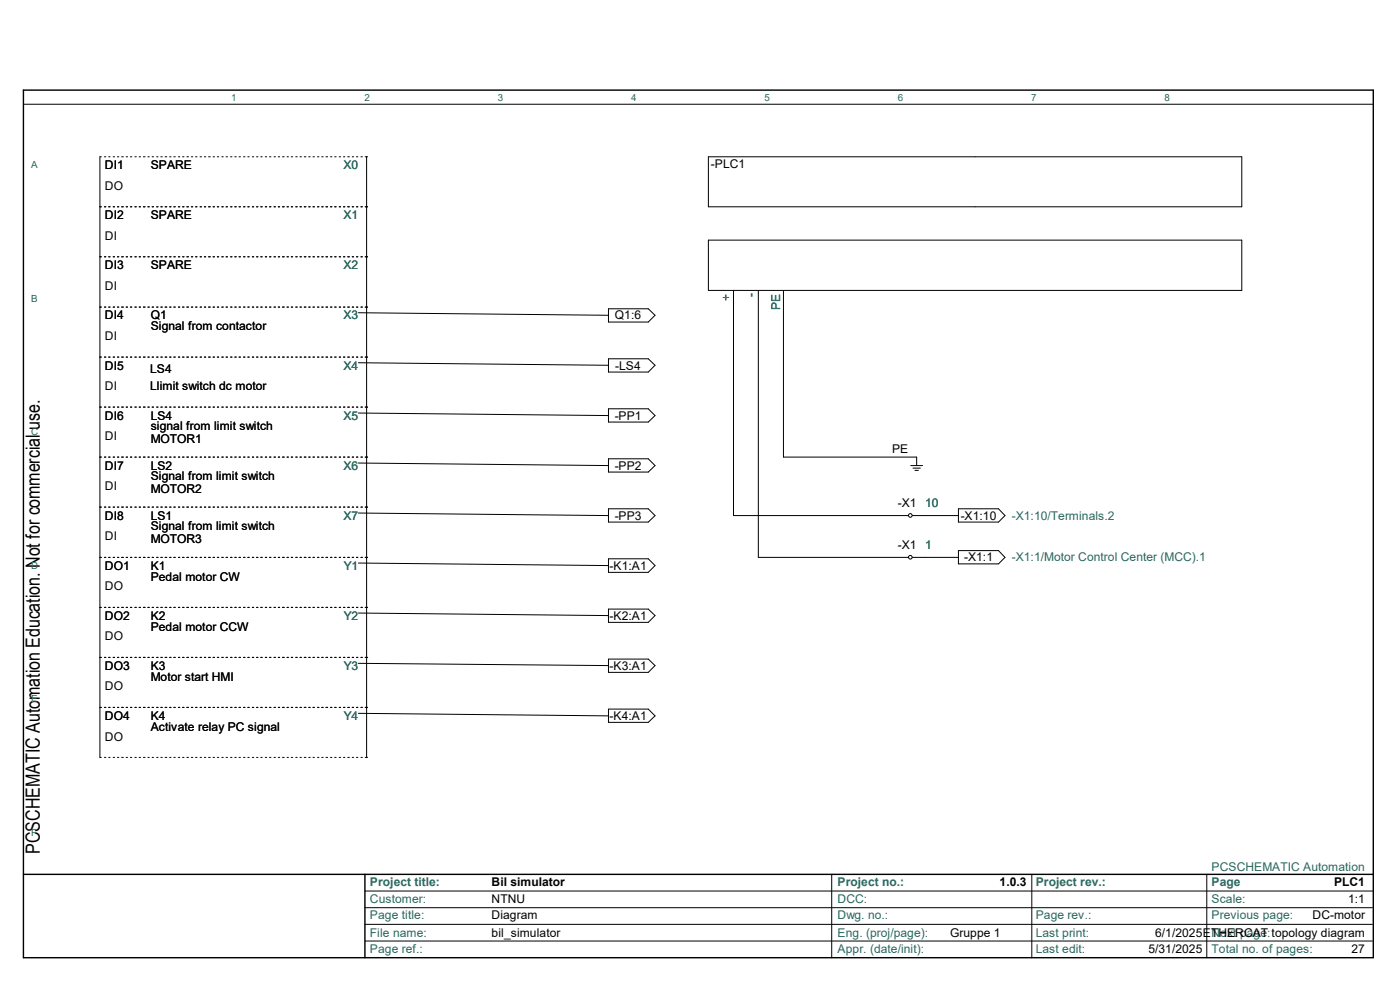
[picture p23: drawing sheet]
<svg xmlns="http://www.w3.org/2000/svg" width="420mm" height="297mm" viewBox="0 0 420 297" stroke-linecap="round" stroke-linejoin="round" font-family="sans-serif">
<defs><g id="words">
<text font-size="5.9" x="12" y="255.9" transform="rotate(-90 12 255.9)">PCSCHEMATIC Automation Education. Not for commercial use.</text>
<g font-size="3.6">
<text x="31.5" y="50.7">DI1</text>
<text x="45.2" y="50.7">SPARE</text>
<text x="213.3" y="50.5">-PLC1</text>
<text x="31.5" y="57">DO</text>
<text x="31.5" y="65.7">DI2</text>
<text x="45.2" y="65.7">SPARE</text>
<text x="31.5" y="72">DI</text>
<text x="31.5" y="80.7">DI3</text>
<text x="45.2" y="80.7">SPARE</text>
<text x="31.5" y="86.9">DI</text>
<text x="31.5" y="95.7">DI4</text>
<text x="45.2" y="95.7">Q1</text>
<text x="184.5" y="95.7">Q1:6</text>
<text x="31.5" y="101.9">DI</text>
<text x="45.2" y="99">Signal from contactor</text>
<text x="31.5" y="110.7">DI5</text>
<text x="45" y="111.9">LS4</text>
<text x="184.6" y="110.7">-LS4</text>
<text x="31.5" y="116.9">DI</text>
<text x="45" y="116.9">Llimit switch dc motor</text>
<text x="31.5" y="125.7">DI6</text>
<text x="45.2" y="125.7">LS4</text>
<text x="184.4" y="125.7">-PP1</text>
<text x="31.5" y="132">DI</text>
<text x="45.2" y="128.9">signal from limit switch</text>
<text x="45.2" y="132.7">MOTOR1</text>
<text x="267.6" y="135.6">PE</text>
<text x="31.5" y="140.7">DI7</text>
<text x="45.2" y="140.7">LS2</text>
<text x="45.2" y="143.9">Signal from limit switch</text>
<text x="184.4" y="140.7">-PP2</text>
<text x="31.5" y="147">DI</text>
<text x="45.2" y="147.7">MOTOR2</text>
<text x="31.5" y="155.7">DI8</text>
<text x="45.2" y="155.7">LS1</text>
<text x="184.4" y="155.7">-PP3</text>
<text x="269.3" y="151.9">-X1</text>
<text x="288.2" y="155.7">-X1:10</text>
<text x="31.5" y="162">DI</text>
<text x="45.2" y="158.9">Signal from limit switch</text>
<text x="45.2" y="162.7">MOTOR3</text>
<text x="269.3" y="164.4">-X1</text>
<text x="31.5" y="170.7">DO1</text>
<text x="45.2" y="170.7">K1</text>
<text x="45.2" y="174">Pedal motor CW</text>
<text x="182.9" y="170.7">-K1:A1</text>
<text x="289.2" y="168.2">-X1:1</text>
<text x="31.5" y="176.9">DO</text>
<text x="31.5" y="185.7">DO2</text>
<text x="45.2" y="185.7">K2</text>
<text x="182.9" y="185.7">-K2:A1</text>
<text x="31.5" y="191.9">DO</text>
<text x="45.2" y="189">Pedal motor CCW</text>
<text x="31.5" y="200.7">DO3</text>
<text x="45.2" y="200.7">K3</text>
<text x="45.2" y="204">Motor start HMI</text>
<text x="182.9" y="200.7">-K3:A1</text>
<text x="31.5" y="206.9">DO</text>
<text x="31.5" y="215.7">DO4</text>
<text x="45.2" y="215.7">K4</text>
<text x="182.9" y="215.7">-K4:A1</text>
<text x="31.5" y="222">DO</text>
<text x="45.2" y="218.9">Activate relay PC signal</text>
<text x="147.5" y="265.5">Bil simulator</text>
<text x="299.9" y="265.5">1.0.3</text>
<text x="400.2" y="265.5">PLC1</text>
<text x="147.5" y="270.7">NTNU</text>
<text x="147.5" y="275.5">Diagram</text>
<text x="393.8" y="275.5">DC-motor</text>
<text x="404.5" y="270.7">1:1</text>
<text x="147.5" y="280.8">bil_simulator</text>
<text x="285.1" y="280.8">Gruppe 1</text>
<text x="346.5" y="280.8">6/1/2025ETHERCAT topology diagram</text>
<text x="344.5" y="285.5">5/31/2025</text>
<text x="405.5" y="285.5">27</text>
</g>
<g font-size="3.6" fill="#27675f">
<text x="103" y="50.7">X0</text>
<text x="103" y="65.7">X1</text>
<text x="103" y="80.7">X2</text>
<text x="226.5" y="89.2" transform="rotate(-90 226.5 89.2)">-</text>
<text x="103" y="95.7">X3</text>
<text x="219" y="90.1" transform="rotate(-90 219 90.1)">+</text>
<text x="234" y="92.9" transform="rotate(-90 234 92.9)">PE</text>
<text x="103" y="110.7">X4</text>
<text x="103" y="125.7">X5</text>
<text x="103" y="140.7">X6</text>
<text x="103" y="155.7">X7</text>
<text x="277.5" y="151.9">10</text>
<text x="303.5" y="155.7">-X1:10/Terminals.2</text>
<text x="277.5" y="164.4">1</text>
<text x="103.1" y="170.7">Y1</text>
<text x="303.5" y="168.2">-X1:1/Motor Control Center (MCC).1</text>
<text x="103.1" y="185.7">Y2</text>
<text x="103.1" y="200.7">Y3</text>
<text x="103.1" y="215.7">Y4</text>
<text x="363.5" y="260.9">PCSCHEMATIC Automation</text>
<text x="111" y="265.5">Project title:</text>
<text x="251.3" y="265.5">Project no.:</text>
<text x="310.7" y="265.5">Project rev.:</text>
<text x="363.5" y="265.5">Page</text>
<text x="111" y="270.7">Customer:</text>
<text x="111" y="275.5">Page title:</text>
<text x="251.3" y="275.5">Dwg. no.:</text>
<text x="251.3" y="270.7">DCC:</text>
<text x="310.7" y="275.5">Page rev.:</text>
<text x="363.5" y="275.5">Previous page:</text>
<text x="363.5" y="270.7">Scale:</text>
<text x="111" y="280.8">File name:</text>
<text x="251.3" y="280.8">Eng. (proj/page):</text>
<text x="310.7" y="280.8">Last print:</text>
<text x="363.5" y="280.8">Next page:</text>
<text x="111" y="285.5">Page ref.:</text>
<text x="251.3" y="285.5">Appr. (date/init):</text>
<text x="310.7" y="285.5">Last edit:</text>
<text x="363.5" y="285.5">Total no. of pages:</text>
</g>
<g font-size="2.9" fill="#27675f">
<text x="69.3" y="30.4">1</text>
<text x="109.3" y="30.4">2</text>
<text x="149.4" y="30.4">3</text>
<text x="189.3" y="30.4">4</text>
<text x="229.4" y="30.4">5</text>
<text x="269.3" y="30.4">6</text>
<text x="309.4" y="30.4">7</text>
<text x="349.3" y="30.4">8</text>
<text x="9.3" y="50.4">A</text>
<text x="9.3" y="90.4">B</text>
<text x="9.3" y="130.4">C</text>
<text x="9.3" y="170.4">D</text>
<text x="9.3" y="210.4">E</text>
<text x="9.3" y="250.4">F</text>
</g>
</g></defs>
<path d="M7 27h405v260h-405zM7 262h405M109.5 262v25" fill="none" stroke="#000" stroke-width=".42"/>
<g fill="none" stroke="#000" stroke-width=".3">
<path d="M7.3 31.2h404.7M30.4 47h-.4v180h.4M31.3 47h.4M32.6 47h.4M34 47h.4M35.2 47h.4M36.5 47h.5M37.8 47h.5M39.1 47h.4M40.5 47h.4M41.7 47h.5M43 47h.5"/>
<path d="M44.4 47h.4M45.6 47h.5M47 47h.4M48.3 47h.4M49.5 47h.5M50.9 47h.4M52.2 47h.4M53.5 47h.4M54.8 47h.4M56 47h.6M57.4 47h.4M58.7 47h.4"/>
<path d="M60 47h.5M61.3 47h.4M62.6 47h.5M63.9 47h.4M65.2 47h.4M66.5 47h.5M67.8 47h.4M69.2 47h.4M70.4 47h.5M71.7 47h.4M73.1 47h.4M74.3 47h.5"/>
<path d="M75.7 47h.4M77 47h.4M78.2 47h.5M79.6 47h.4M80.9 47h.4M82.2 47h.4M83.5 47h.4M84.8 47h.5M86.1 47h.4M87.4 47h.4M88.7 47h.5M90 47h.4"/>
<path d="M91.3 47h.5M92.6 47h.4M93.9 47h.4M95.2 47h.5M96.5 47h.4M97.8 47h.5M99.1 47h.5M100.4 47h.4M101.8 47h.4M103 47h.5M104.3 47h.5M105.7 47h.4"/>
<path d="M106.9 47h.5M108.3 47h.4M109.6 47h.4M110 47h.1M110 47v180M212.5 47h160v15h-160zM30 62h.4M30 77h.4M31.3 62h.4M31.3 77h.4M32.6 62h.4M32.6 77h.4"/>
<path d="M34 62h.4M34 77h.4M35.2 62h.4M35.2 77h.4M36.5 62h.5M36.5 77h.5M37.8 62h.5M37.8 77h.5M39.1 62h.4M39.1 77h.4M40.5 62h.4M40.5 77h.4"/>
<path d="M41.7 62h.5M41.7 77h.5M43 62h.5M43 77h.5M44.4 62h.4M44.4 77h.4M45.6 62h.5M45.6 77h.5M47 62h.4M47 77h.4M48.3 62h.4M48.3 77h.4"/>
<path d="M49.5 62h.5M49.5 77h.5M50.9 62h.4M50.9 77h.4M52.2 62h.4M52.2 77h.4M53.5 62h.4M53.5 77h.4M54.8 62h.4M54.8 77h.4M56 62h.6M56 77h.6"/>
<path d="M57.4 62h.4M57.4 77h.4M58.7 62h.4M58.7 77h.4M60 62h.5M60 77h.5M61.3 62h.4M61.3 77h.4M62.6 62h.5M62.6 77h.5M63.9 62h.4M63.9 77h.4"/>
<path d="M65.2 62h.4M65.2 77h.4M66.5 62h.5M66.5 77h.5M67.8 62h.4M67.8 77h.4M69.2 62h.4M69.2 77h.4M70.4 62h.5M70.4 77h.5M71.7 62h.4M71.7 77h.4"/>
<path d="M73.1 62h.4M73.1 77h.4M74.3 62h.5M74.3 77h.5M75.7 62h.4M75.7 77h.4M77 62h.4M77 77h.4M78.2 62h.5M78.2 77h.5M79.6 62h.4M79.6 77h.4"/>
<path d="M80.9 62h.4M80.9 77h.4M82.2 62h.4M82.2 77h.4M83.5 62h.4M83.5 77h.4M84.8 62h.5M84.8 77h.5M86.1 62h.4M86.1 77h.4M87.4 62h.4M87.4 77h.4"/>
<path d="M88.7 62h.5M88.7 77h.5M90 62h.4M90 77h.4M91.3 62h.5M91.3 77h.5M92.6 62h.4M92.6 77h.4M93.9 62h.4M93.9 77h.4M95.2 62h.5M95.2 77h.5"/>
<path d="M96.5 62h.4M96.5 77h.4M97.8 62h.5M97.8 77h.5M99.1 62h.5M99.1 77h.5M100.4 62h.4M100.4 77h.4M101.8 62h.4M101.8 77h.4M103 62h.5M103 77h.5"/>
<path d="M104.3 62h.5M104.3 77h.5M105.7 62h.4M105.7 77h.4M106.9 62h.5M106.9 77h.5M108.3 62h.4M108.3 77h.4M109.6 62h.4M109.6 77h.4M110 62h.1M110 77h.1"/>
<path d="M212.5 72h160v15h-160zM30 92h.4M31.3 92h.4M32.6 92h.4M34 92h.4M35.2 92h.4M36.5 92h.5M37.8 92h.5M39.1 92h.4M40.5 92h.4M41.7 92h.5M43 92h.5"/>
<path d="M44.4 92h.4M45.6 92h.5M47 92h.4M48.3 92h.4M49.5 92h.5M50.9 92h.4M52.2 92h.4M53.5 92h.4M54.8 92h.4M56 92h.6M57.4 92h.4M58.7 92h.4"/>
<path d="M60 92h.5M61.3 92h.4M62.6 92h.5M63.9 92h.4M65.2 92h.4M66.5 92h.5M67.8 92h.4M69.2 92h.4M70.4 92h.5M71.7 92h.4M73.1 92h.4M74.3 92h.5"/>
<path d="M75.7 92h.4M77 92h.4M78.2 92h.5M79.6 92h.4M80.9 92h.4M82.2 92h.4M83.5 92h.4M84.8 92h.5M86.1 92h.4M87.4 92h.4M88.7 92h.5M90 92h.4"/>
<path d="M91.3 92h.5M92.6 92h.4M93.9 92h.4M95.2 92h.5M96.5 92h.4M97.8 92h.5M99.1 92h.5M100.4 92h.4M101.8 92h.4M103 92h.5M104.3 92h.5M105.7 92h.4"/>
<path d="M106.9 92h.5M107.5 93.7l75 .8M108.3 92h.4M109.6 92h.4M110 92h.1M182.5 92.5h12l2 2-2 2h-12zM220 87v67.5h52.5M227.5 87v80h45M235 87v50h40v2.5M30 107h.4M31.3 107h.4M32.6 107h.4"/>
<path d="M34 107h.4M35.2 107h.4M36.5 107h.5M37.8 107h.5M39.1 107h.4M40.5 107h.4M41.7 107h.5M43 107h.5M44.4 107h.4M45.6 107h.5M47 107h.4M48.3 107h.4"/>
<path d="M49.5 107h.5M50.9 107h.4M52.2 107h.4M53.5 107h.4M54.8 107h.4M56 107h.6M57.4 107h.4M58.7 107h.4M60 107h.5M61.3 107h.4M62.6 107h.5M63.9 107h.4"/>
<path d="M65.2 107h.4M66.5 107h.5M67.8 107h.4M69.2 107h.4M70.4 107h.5M71.7 107h.4M73.1 107h.4M74.3 107h.5M75.7 107h.4M77 107h.4M78.2 107h.5M79.6 107h.4"/>
<path d="M80.9 107h.4M82.2 107h.4M83.5 107h.4M84.8 107h.5M86.1 107h.4M87.4 107h.4M88.7 107h.5M90 107h.4M91.3 107h.5M92.6 107h.4M93.9 107h.4M95.2 107h.5"/>
<path d="M96.5 107h.4M97.8 107h.5M99.1 107h.5M100.4 107h.4M101.8 107h.4M103 107h.5M104.3 107h.5M105.7 107h.4M106.9 107h.5M107.5 108.7l75 .8M108.3 107h.4M109.6 107h.4"/>
<path d="M110 107h.1M182.5 107.5h12l2 2-2 2h-12zM30 137h.4M30 122h.4M31.3 137h.4M31.3 122h.4M32.6 137h.4M32.6 122h.4M34 137h.4M34 122h.4M35.2 137h.4M35.2 122h.4"/>
<path d="M36.5 137h.5M36.5 122h.5M37.8 137h.5M37.8 122h.5M39.1 137h.4M39.1 122h.4M40.5 137h.4M40.5 122h.4M41.7 137h.5M41.7 122h.5M43 137h.5M43 122h.5"/>
<path d="M44.4 137h.4M44.4 122h.4M45.6 137h.5M45.6 122h.5M47 137h.4M47 122h.4M48.3 137h.4M48.3 122h.4M49.5 137h.5M49.5 122h.5M50.9 137h.4M50.9 122h.4"/>
<path d="M52.2 137h.4M52.2 122h.4M53.5 137h.4M53.5 122h.4M54.8 137h.4M54.8 122h.4M56 137h.6M56 122h.6M57.4 137h.4M57.4 122h.4M58.7 137h.4M58.7 122h.4"/>
<path d="M60 137h.5M60 122h.5M61.3 137h.4M61.3 122h.4M62.6 137h.5M62.6 122h.5M63.9 137h.4M63.9 122h.4M65.2 137h.4M65.2 122h.4M66.5 137h.5M66.5 122h.5"/>
<path d="M67.8 137h.4M67.8 122h.4M69.2 137h.4M69.2 122h.4M70.4 137h.5M70.4 122h.5M71.7 137h.4M71.7 122h.4M73.1 137h.4M73.1 122h.4M74.3 137h.5M74.3 122h.5"/>
<path d="M75.7 137h.4M75.7 122h.4M77 137h.4M77 122h.4M78.2 137h.5M78.2 122h.5M79.6 137h.4M79.6 122h.4M80.9 137h.4M80.9 122h.4M82.2 137h.4M82.2 122h.4"/>
<path d="M83.5 137h.4M83.5 122h.4M84.8 137h.5M84.8 122h.5M86.1 137h.4M86.1 122h.4M87.4 137h.4M87.4 122h.4M88.7 137h.5M88.7 122h.5M90 137h.4M90 122h.4"/>
<path d="M91.3 137h.5M91.3 122h.5M92.6 137h.4M92.6 122h.4M93.9 137h.4M93.9 122h.4M95.2 137h.5M95.2 122h.5M96.5 137h.4M96.5 122h.4M97.8 137h.5M97.8 122h.5"/>
<path d="M99.1 137h.5M99.1 122h.5M100.4 137h.4M100.4 122h.4M101.8 137h.4M101.8 122h.4M103 137h.5M103 122h.5M104.3 137h.5M104.3 122h.5M105.7 137h.4M105.7 122h.4"/>
<path d="M106.9 137h.5M106.9 122h.5M107.5 123.8l75 .7M107.5 138.8l75 .7M108.3 137h.4M108.3 122h.4M109.6 137h.4M109.6 122h.4M110 122h.1M110 137h.1M182.5 122.5h12l2 2-2 2h-12zM182.5 137.5h12l2 2-2 2h-12z"/>
<path d="M273.2 139.5h3.6M30 152h.4M31.3 152h.4M32.6 152h.4M34 152h.4M35.2 152h.4M36.5 152h.5M37.8 152h.5M39.1 152h.4M40.5 152h.4M41.7 152h.5M43 152h.5"/>
<path d="M44.4 152h.4M45.6 152h.5M47 152h.4M48.3 152h.4M49.5 152h.5M50.9 152h.4M52.2 152h.4M53.5 152h.4M54.8 152h.4M56 152h.6M57.4 152h.4M58.7 152h.4"/>
<path d="M60 152h.5M61.3 152h.4M62.6 152h.5M63.9 152h.4M65.2 152h.4M66.5 152h.5M67.8 152h.4M69.2 152h.4M70.4 152h.5M71.7 152h.4M73.1 152h.4M74.3 152h.5"/>
<path d="M75.7 152h.4M77 152h.4M78.2 152h.5M79.6 152h.4M80.9 152h.4M82.2 152h.4M83.5 152h.4M84.8 152h.5M86.1 152h.4M87.4 152h.4M88.7 152h.5M90 152h.4"/>
<path d="M91.3 152h.5M92.6 152h.4M93.9 152h.4M95.2 152h.5M96.5 152h.4M97.8 152h.5M99.1 152h.5M100.4 152h.4M101.8 152h.4M103 152h.5M104.3 152h.5M105.7 152h.4"/>
<path d="M106.9 152h.5M107.5 153.8l75 .7M108.3 152h.4M109.6 152h.4M110 152h.1M182.5 152.5h12l2 2-2 2h-12zM273.7 154.5h13.8M273.9 140.3h2.2M274.5 141h1M287.5 152.5h12.1l1.9 2-1.9 2h-12.1zM30 167h.4M31.3 167h.4"/>
<path d="M32.6 167h.4M34 167h.4M35.2 167h.4M36.5 167h.5M37.8 167h.5M39.1 167h.4M40.5 167h.4M41.7 167h.5M43 167h.5M44.4 167h.4M45.6 167h.5M47 167h.4"/>
<path d="M48.3 167h.4M49.5 167h.5M50.9 167h.4M52.2 167h.4M53.5 167h.4M54.8 167h.4M56 167h.6M57.4 167h.4M58.7 167h.4M60 167h.5M61.3 167h.4M62.6 167h.5"/>
<path d="M63.9 167h.4M65.2 167h.4M66.5 167h.5M67.8 167h.4M69.2 167h.4M70.4 167h.5M71.7 167h.4M73.1 167h.4M74.3 167h.5M75.7 167h.4M77 167h.4M78.2 167h.5"/>
<path d="M79.6 167h.4M80.9 167h.4M82.2 167h.4M83.5 167h.4M84.8 167h.5M86.1 167h.4M87.4 167h.4M88.7 167h.5M90 167h.4M91.3 167h.5M92.6 167h.4M93.9 167h.4"/>
<path d="M95.2 167h.5M96.5 167h.4M97.8 167h.5M99.1 167h.5M100.4 167h.4M101.8 167h.4M103 167h.5M104.3 167h.5M105.7 167h.4M106.9 167h.5M107.5 168.7l75 .8M108.3 167h.4"/>
<path d="M109.6 167h.4M110 167h.1M182.5 167.5h12l2 2-2 2h-12zM273.7 167h13.8M287.5 165h12.1l1.9 2-1.9 2h-12.1zM30 182h.4M30 197h.4M31.3 182h.4M31.3 197h.4M32.6 182h.4M32.6 197h.4M34 182h.4"/>
<path d="M34 197h.4M35.2 182h.4M35.2 197h.4M36.5 182h.5M36.5 197h.5M37.8 182h.5M37.8 197h.5M39.1 182h.4M39.1 197h.4M40.5 182h.4M40.5 197h.4M41.7 182h.5"/>
<path d="M41.7 197h.5M43 182h.5M43 197h.5M44.4 182h.4M44.4 197h.4M45.6 182h.5M45.6 197h.5M47 182h.4M47 197h.4M48.3 182h.4M48.3 197h.4M49.5 182h.5"/>
<path d="M49.5 197h.5M50.9 182h.4M50.9 197h.4M52.2 182h.4M52.2 197h.4M53.5 182h.4M53.5 197h.4M54.8 182h.4M54.8 197h.4M56 182h.6M56 197h.6M57.4 182h.4"/>
<path d="M57.4 197h.4M58.7 182h.4M58.7 197h.4M60 182h.5M60 197h.5M61.3 182h.4M61.3 197h.4M62.6 182h.5M62.6 197h.5M63.9 182h.4M63.9 197h.4M65.2 182h.4"/>
<path d="M65.2 197h.4M66.5 182h.5M66.5 197h.5M67.8 182h.4M67.8 197h.4M69.2 182h.4M69.2 197h.4M70.4 182h.5M70.4 197h.5M71.7 182h.4M71.7 197h.4M73.1 182h.4"/>
<path d="M73.1 197h.4M74.3 182h.5M74.3 197h.5M75.7 182h.4M75.7 197h.4M77 182h.4M77 197h.4M78.2 182h.5M78.2 197h.5M79.6 182h.4M79.6 197h.4M80.9 182h.4"/>
<path d="M80.9 197h.4M82.2 182h.4M82.2 197h.4M83.5 182h.4M83.5 197h.4M84.8 182h.5M84.8 197h.5M86.1 182h.4M86.1 197h.4M87.4 182h.4M87.4 197h.4M88.7 182h.5"/>
<path d="M88.7 197h.5M90 182h.4M90 197h.4M91.3 182h.5M91.3 197h.5M92.6 182h.4M92.6 197h.4M93.9 182h.4M93.9 197h.4M95.2 182h.5M95.2 197h.5M96.5 182h.4"/>
<path d="M96.5 197h.4M97.8 182h.5M97.8 197h.5M99.1 182h.5M99.1 197h.5M100.4 182h.4M100.4 197h.4M101.8 182h.4M101.8 197h.4M103 182h.5M103 197h.5M104.3 182h.5"/>
<path d="M104.3 197h.5M105.7 182h.4M105.7 197h.4M106.9 182h.5M106.9 197h.5M107.5 183.7l75 .8M107.5 198.8l75 .7M108.3 182h.4M108.3 197h.4M109.6 182h.4M109.6 197h.4M110 182h.1"/>
<path d="M110 197h.1M182.5 182.5h12l2 2-2 2h-12zM182.5 197.5h12l2 2-2 2h-12zM30 212h.4M31.3 212h.4M32.6 212h.4M34 212h.4M35.2 212h.4M36.5 212h.5M37.8 212h.5M39.1 212h.4M40.5 212h.4"/>
<path d="M41.7 212h.5M43 212h.5M44.4 212h.4M45.6 212h.5M47 212h.4M48.3 212h.4M49.5 212h.5M50.9 212h.4M52.2 212h.4M53.5 212h.4M54.8 212h.4M56 212h.6"/>
<path d="M57.4 212h.4M58.7 212h.4M60 212h.5M61.3 212h.4M62.6 212h.5M63.9 212h.4M65.2 212h.4M66.5 212h.5M67.8 212h.4M69.2 212h.4M70.4 212h.5M71.7 212h.4"/>
<path d="M73.1 212h.4M74.3 212h.5M75.7 212h.4M77 212h.4M78.2 212h.5M79.6 212h.4M80.9 212h.4M82.2 212h.4M83.5 212h.4M84.8 212h.5M86.1 212h.4M87.4 212h.4"/>
<path d="M88.7 212h.5M90 212h.4M91.3 212h.5M92.6 212h.4M93.9 212h.4M95.2 212h.5M96.5 212h.4M97.8 212h.5M99.1 212h.5M100.4 212h.4M101.8 212h.4M103 212h.5"/>
<path d="M104.3 212h.5M105.7 212h.4M106.9 212h.5M107.5 213.8l75 .7M108.3 212h.4M109.6 212h.4M110 212h.1M182.5 212.5h12l2 2-2 2h-12zM31.3 227h.4M32.6 227h.4M34 227h.4M35.2 227h.4"/>
<path d="M36.5 227h.5M37.8 227h.5M39.1 227h.4M40.5 227h.4M41.7 227h.5M43 227h.5M44.4 227h.4M45.6 227h.5M47 227h.4M48.3 227h.4M49.5 227h.5M50.9 227h.4"/>
<path d="M52.2 227h.4M53.5 227h.4M54.8 227h.4M56 227h.6M57.4 227h.4M58.7 227h.4M60 227h.5M61.3 227h.4M62.6 227h.5M63.9 227h.4M65.2 227h.4M66.5 227h.5"/>
<path d="M67.8 227h.4M69.2 227h.4M70.4 227h.5M71.7 227h.4M73.1 227h.4M74.3 227h.5M75.7 227h.4M77 227h.4M78.2 227h.5M79.6 227h.4M80.9 227h.4M82.2 227h.4"/>
<path d="M83.5 227h.4M84.8 227h.5M86.1 227h.4M87.4 227h.4M88.7 227h.5M90 227h.4M91.3 227h.5M92.6 227h.4M93.9 227h.4M95.2 227h.5M96.5 227h.4M97.8 227h.5"/>
<path d="M99.1 227h.5M100.4 227h.4M101.8 227h.4M103 227h.5M104.3 227h.5M105.7 227h.4M106.9 227h.5M108.3 227h.4M109.6 227h.4M110 227h.1M109.5 272h302.2M109.5 277h302.2"/>
<path d="M109.5 267h302.5M249.5 262v25M309.5 262v25M362 262v25M109.5 282h302.2"/>
<circle cx="273.1" cy="154.5" r=".55"/>
<circle cx="273.1" cy="167" r=".55"/>
</g>
<use href="#words"/>
</svg>
